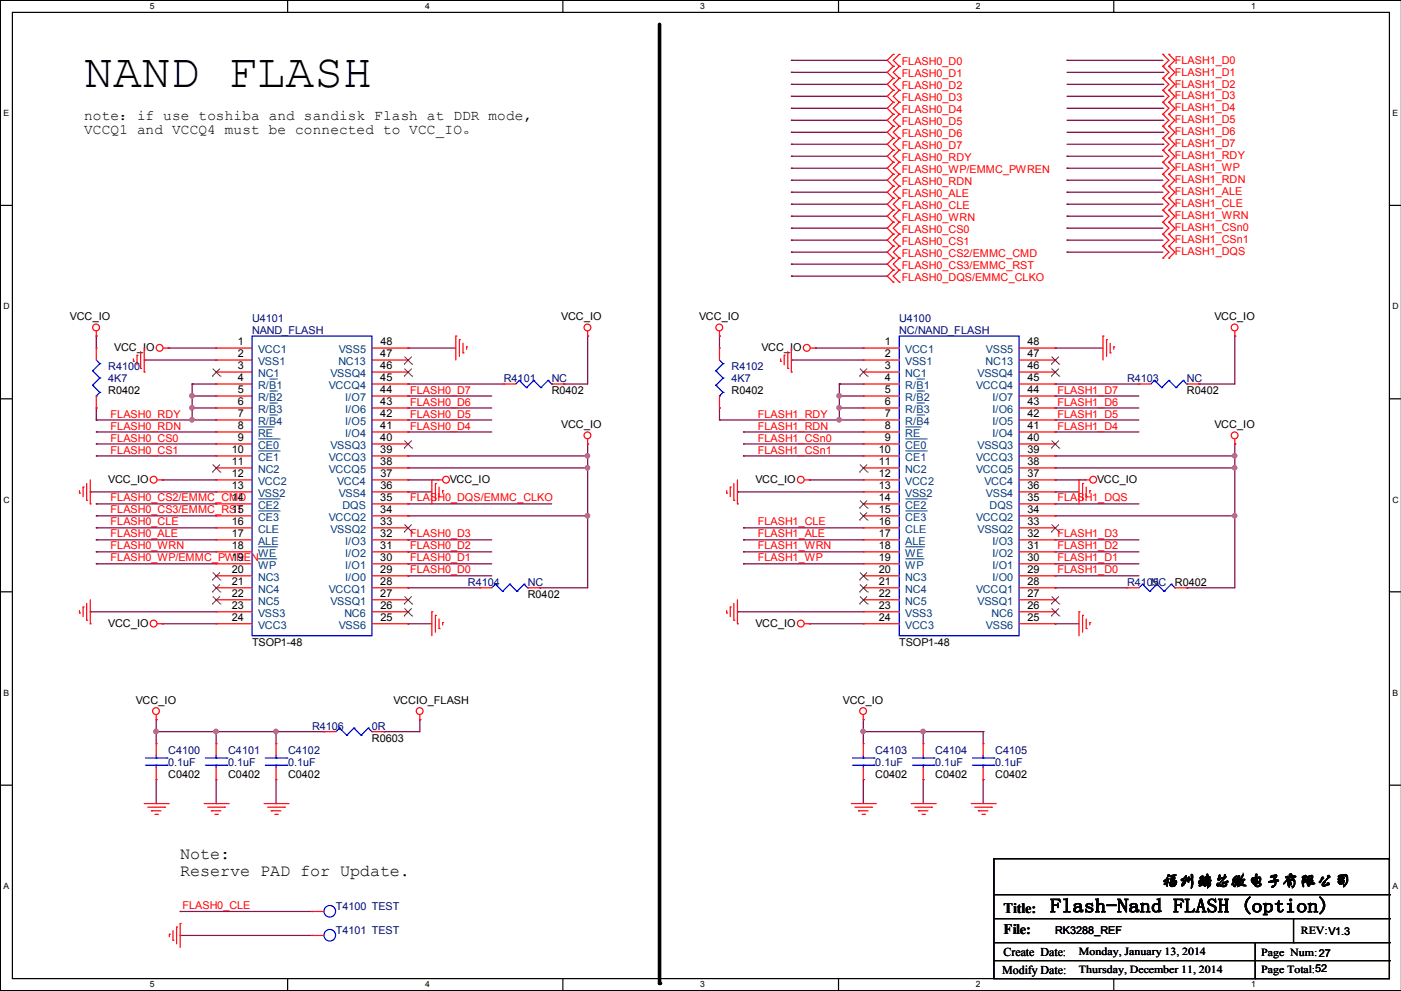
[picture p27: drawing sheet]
<svg xmlns="http://www.w3.org/2000/svg" width="297mm" height="210mm" viewBox="0 0 297 210" stroke-linecap="round" stroke-linejoin="round" font-family="sans-serif">
<defs><g id="words">
<text font-size="10.2" x="17.9" y="18.4">NAND FLASH</text>
<text font-size="4.1" x="222.6" y="193.3">Flash-Nand FLASH (option)</text>
<g font-size="3.6">
<text x="38.2" y="181.9">Note:</text>
<text x="38.2" y="185.5">Reserve PAD for Update.</text>
<text x="246.2" y="187.7">福州瑞芯微电子有限公司</text>
</g>
<g font-size="3">
<text x="17.9" y="25.4">note：if use toshiba and sandisk Flash at DDR mode,</text>
<text x="17.9" y="28.4">VCCQ1 and VCCQ4 must be connected to VCC_IO。</text>
<text x="212.7" y="193.4">Title:</text>
<text x="212.7" y="198">File:</text>
</g>
<g font-size="2.5">
<text x="212.7" y="202.5">Create Date:</text>
<text x="212.4" y="206.3">Modify Date:</text>
</g>
<g font-size="2.3" fill="#f00">
<text x="191.1" y="13.7">FLASH0_D0</text>
<text x="191.1" y="16.3">FLASH0_D1</text>
<text x="249" y="16">FLASH1_D1</text>
<text x="249" y="13.5">FLASH1_D0</text>
<text x="191.1" y="21.3">FLASH0_D3</text>
<text x="191.1" y="18.8">FLASH0_D2</text>
<text x="191.1" y="23.9">FLASH0_D4</text>
<text x="249" y="21.1">FLASH1_D3</text>
<text x="249" y="18.5">FLASH1_D2</text>
<text x="249" y="23.6">FLASH1_D4</text>
<text x="191.1" y="26.4">FLASH0_D5</text>
<text x="191.1" y="29">FLASH0_D6</text>
<text x="249" y="26.2">FLASH1_D5</text>
<text x="249" y="28.7">FLASH1_D6</text>
<text x="191.1" y="34">FLASH0_RDY</text>
<text x="191.1" y="31.5">FLASH0_D7</text>
<text x="249" y="31.2">FLASH1_D7</text>
<text x="249" y="33.8">FLASH1_RDY</text>
<text x="191.1" y="41.7">FLASH0_ALE</text>
<text x="191.1" y="39.1">FLASH0_RDN</text>
<text x="191.1" y="36.6">FLASH0_WP/EMMC_PWREN</text>
<text x="249" y="38.9">FLASH1_RDN</text>
<text x="249" y="36.3">FLASH1_WP</text>
<text x="249" y="41.4">FLASH1_ALE</text>
<text x="191.1" y="46.7">FLASH0_WRN</text>
<text x="191.1" y="44.2">FLASH0_CLE</text>
<text x="249" y="43.9">FLASH1_CLE</text>
<text x="249" y="46.5">FLASH1_WRN</text>
<text x="191.1" y="51.8">FLASH0_CS1</text>
<text x="191.1" y="49.3">FLASH0_CS0</text>
<text x="249" y="49">FLASH1_CSn0</text>
<text x="249" y="51.6">FLASH1_CSn1</text>
<text x="191.1" y="54.4">FLASH0_CS2/EMMC_CMD</text>
<text x="191.1" y="59.4">FLASH0_DQS/EMMC_CLKO</text>
<text x="191.1" y="56.9">FLASH0_CS3/EMMC_RST</text>
<text x="249" y="54.1">FLASH1_DQS</text>
<text x="87" y="83.4">FLASH0_D7</text>
<text x="224.1" y="83.4">FLASH1_D7</text>
<text x="23.5" y="88.5">FLASH0_RDY</text>
<text x="87" y="85.9">FLASH0_D6</text>
<text x="87" y="88.5">FLASH0_D5</text>
<text x="160.6" y="88.5">FLASH1_RDY</text>
<text x="224.1" y="88.5">FLASH1_D5</text>
<text x="224.1" y="85.9">FLASH1_D6</text>
<text x="23.5" y="91">FLASH0_RDN</text>
<text x="23.5" y="93.6">FLASH0_CS0</text>
<text x="87" y="91">FLASH0_D4</text>
<text x="160.6" y="93.6">FLASH1_CSn0</text>
<text x="160.6" y="91">FLASH1_RDN</text>
<text x="224.1" y="91">FLASH1_D4</text>
<text x="23.5" y="96.1">FLASH0_CS1</text>
<text x="160.6" y="96.1">FLASH1_CSn1</text>
<text x="23.5" y="106.3">FLASH0_CS2/EMMC_CMD</text>
<text x="87" y="106.3">FLASH0_DQS/EMMC_CLKO</text>
<text x="224.1" y="106.3">FLASH1_DQS</text>
<text x="23.5" y="108.8">FLASH0_CS3/EMMC_RST</text>
<text x="23.5" y="113.9">FLASH0_ALE</text>
<text x="23.5" y="111.3">FLASH0_CLE</text>
<text x="87" y="113.9">FLASH0_D3</text>
<text x="160.6" y="111.3">FLASH1_CLE</text>
<text x="160.6" y="113.9">FLASH1_ALE</text>
<text x="224.1" y="113.9">FLASH1_D3</text>
<text x="23.5" y="116.4">FLASH0_WRN</text>
<text x="23.5" y="119">FLASH0_WP/EMMC_PWREN</text>
<text x="87" y="116.4">FLASH0_D2</text>
<text x="87" y="119">FLASH0_D1</text>
<text x="160.6" y="116.4">FLASH1_WRN</text>
<text x="160.6" y="119">FLASH1_WP</text>
<text x="224.1" y="119">FLASH1_D1</text>
<text x="224.1" y="116.4">FLASH1_D2</text>
<text x="87" y="121.5">FLASH0_D0</text>
<text x="224.1" y="121.5">FLASH1_D0</text>
<text x="38.7" y="192.6">FLASH0_CLE</text>
</g>
<g font-size="2.3">
<text x="14.8" y="67.8">VCC_IO</text>
<text x="119" y="67.8">VCC_IO</text>
<text x="148.2" y="67.8">VCC_IO</text>
<text x="257.4" y="67.8">VCC_IO</text>
<text x="24.2" y="74.4">VCC_IO</text>
<text x="50.4" y="73.2">1</text>
<text x="50.4" y="75.7">2</text>
<text x="80.6" y="75.7">47</text>
<text x="80.6" y="73.2">48</text>
<text x="161.4" y="74.4">VCC_IO</text>
<text x="187.5" y="73.2">1</text>
<text x="187.5" y="75.7">2</text>
<text x="217.8" y="75.7">47</text>
<text x="217.8" y="73.2">48</text>
<text x="22.9" y="83.6">R0402</text>
<text x="50.4" y="78.2">3</text>
<text x="50.4" y="80.8">4</text>
<text x="50.4" y="83.3">5</text>
<text x="80.6" y="83.3">44</text>
<text x="80.6" y="80.8">45</text>
<text x="80.6" y="78.2">46</text>
<text x="116.9" y="83.6">R0402</text>
<text x="155" y="83.6">R0402</text>
<text x="187.5" y="78.2">3</text>
<text x="187.5" y="80.8">4</text>
<text x="187.5" y="83.3">5</text>
<text x="217.8" y="83.3">44</text>
<text x="217.8" y="80.8">45</text>
<text x="217.8" y="78.2">46</text>
<text x="251.6" y="83.6">R0402</text>
<text x="50.4" y="85.9">6</text>
<text x="50.4" y="88.4">7</text>
<text x="80.6" y="88.4">42</text>
<text x="80.6" y="85.9">43</text>
<text x="187.5" y="85.9">6</text>
<text x="187.5" y="88.4">7</text>
<text x="217.8" y="88.4">42</text>
<text x="217.8" y="85.9">43</text>
<text x="50.4" y="90.9">8</text>
<text x="50.4" y="93.5">9</text>
<text x="80.6" y="93.5">40</text>
<text x="80.6" y="90.9">41</text>
<text x="119" y="90.7">VCC_IO</text>
<text x="187.5" y="90.9">8</text>
<text x="187.5" y="93.5">9</text>
<text x="217.8" y="93.5">40</text>
<text x="217.8" y="90.9">41</text>
<text x="257.4" y="90.7">VCC_IO</text>
<text x="49.1" y="98.6">11</text>
<text x="49.1" y="101.1">12</text>
<text x="49.1" y="96">10</text>
<text x="80.6" y="98.6">38</text>
<text x="80.6" y="96">39</text>
<text x="80.6" y="101.1">37</text>
<text x="186.3" y="98.6">11</text>
<text x="186.3" y="101.1">12</text>
<text x="186.3" y="96">10</text>
<text x="217.8" y="101.1">37</text>
<text x="217.8" y="98.6">38</text>
<text x="217.8" y="96">39</text>
<text x="22.9" y="102.4">VCC_IO</text>
<text x="49.1" y="103.6">13</text>
<text x="49.1" y="106.2">14</text>
<text x="80.6" y="106.2">35</text>
<text x="80.6" y="103.6">36</text>
<text x="95.3" y="102.4">VCC_IO</text>
<text x="160.1" y="102.4">VCC_IO</text>
<text x="186.3" y="103.6">13</text>
<text x="186.3" y="106.2">14</text>
<text x="217.8" y="106.2">35</text>
<text x="217.8" y="103.6">36</text>
<text x="232.5" y="102.4">VCC_IO</text>
<text x="49.1" y="111.3">16</text>
<text x="49.1" y="113.8">17</text>
<text x="49.1" y="108.7">15</text>
<text x="80.6" y="113.8">32</text>
<text x="80.6" y="111.3">33</text>
<text x="80.6" y="108.7">34</text>
<text x="186.3" y="111.3">16</text>
<text x="186.3" y="113.8">17</text>
<text x="186.3" y="108.7">15</text>
<text x="217.8" y="113.8">32</text>
<text x="217.8" y="111.3">33</text>
<text x="217.8" y="108.7">34</text>
<text x="49.1" y="116.3">18</text>
<text x="49.1" y="118.9">19</text>
<text x="80.6" y="118.9">30</text>
<text x="80.6" y="116.3">31</text>
<text x="186.3" y="116.3">18</text>
<text x="186.3" y="118.9">19</text>
<text x="217.8" y="118.9">30</text>
<text x="217.8" y="116.3">31</text>
<text x="49.1" y="121.4">20</text>
<text x="49.1" y="124">21</text>
<text x="80.6" y="124">28</text>
<text x="80.6" y="121.4">29</text>
<text x="186.3" y="121.4">20</text>
<text x="186.3" y="124">21</text>
<text x="217.8" y="124">28</text>
<text x="217.8" y="121.4">29</text>
<text x="249" y="124.2">R0402</text>
<text x="49.1" y="126.5">22</text>
<text x="49.1" y="129">23</text>
<text x="49.1" y="131.6">24</text>
<text x="80.6" y="126.5">27</text>
<text x="80.6" y="131.6">25</text>
<text x="80.6" y="129">26</text>
<text x="111.9" y="126.7">R0402</text>
<text x="186.3" y="126.5">22</text>
<text x="186.3" y="129">23</text>
<text x="186.3" y="131.6">24</text>
<text x="217.8" y="126.5">27</text>
<text x="217.8" y="131.6">25</text>
<text x="217.8" y="129">26</text>
<text x="22.9" y="132.8">VCC_IO</text>
<text x="53.4" y="136.9">TSOP1-48</text>
<text x="160.1" y="132.8">VCC_IO</text>
<text x="190.6" y="136.9">TSOP1-48</text>
<text x="28.8" y="149.1">VCC_IO</text>
<text x="83.4" y="149.1">VCCIO_FLASH</text>
<text x="178.7" y="149.1">VCC_IO</text>
<text x="78.8" y="157.2">R0603</text>
<text x="35.6" y="164.8">C0402</text>
<text x="48.3" y="164.8">C0402</text>
<text x="61" y="164.8">C0402</text>
<text x="185.5" y="164.8">C0402</text>
<text x="198.2" y="164.8">C0402</text>
<text x="210.9" y="164.8">C0402</text>
<text x="223.6" y="197.9">RK3288_REF</text>
<text x="275.7" y="198">REV:V1.3</text>
<text x="228.7" y="202.3">Monday, January 13, 2014</text>
<text x="267.3" y="202.5">Page Num:27</text>
<text x="228.7" y="206.1">Thursday, December 11, 2014</text>
<text x="267.3" y="206.1">Page Total:52</text>
</g>
<g font-size="2.3" fill="#000080">
<text x="53.4" y="68.3">U4101</text>
<text x="53.4" y="70.9">NAND_FLASH</text>
<text x="190.6" y="68.3">U4100</text>
<text x="190.6" y="70.9">NC/NAND_FLASH</text>
<text x="22.9" y="78.5">R4100</text>
<text x="22.9" y="81">4K7</text>
<text x="106.8" y="81">R4101</text>
<text x="116.9" y="81">NC</text>
<text x="155" y="78.5">R4102</text>
<text x="155" y="81">4K7</text>
<text x="238.9" y="81">R4103</text>
<text x="251.6" y="81">NC</text>
<text x="99.2" y="124.2">R4104</text>
<text x="111.9" y="124.2">NC</text>
<text x="238.9" y="124.2">R4105</text>
<text x="243.9" y="124.2">NC</text>
<text x="66.1" y="154.7">R4106</text>
<text x="78.8" y="154.7">0R</text>
<text x="35.6" y="159.8">C4100</text>
<text x="48.3" y="159.8">C4101</text>
<text x="61" y="159.8">C4102</text>
<text x="185.5" y="159.8">C4103</text>
<text x="198.2" y="159.8">C4104</text>
<text x="210.9" y="159.8">C4105</text>
<text x="35.6" y="162.3">0.1uF</text>
<text x="48.3" y="162.3">0.1uF</text>
<text x="61" y="162.3">0.1uF</text>
<text x="185.5" y="162.3">0.1uF</text>
<text x="198.2" y="162.3">0.1uF</text>
<text x="210.9" y="162.3">0.1uF</text>
<text x="71.2" y="197.9">T4101 TEST</text>
<text x="71.2" y="192.8">T4100 TEST</text>
</g>
<g font-size="2.3" fill="#004080">
<text x="54.7" y="74.8">VCC1</text>
<text x="54.7" y="77.4">VSS1</text>
<text x="71.7" y="77.4">NC13</text>
<text x="71.8" y="74.8">VSS5</text>
<text x="191.9" y="74.8">VCC1</text>
<text x="191.9" y="77.4">VSS1</text>
<text x="208.9" y="77.4">NC13</text>
<text x="209" y="74.8">VSS5</text>
<text x="54.7" y="79.9">NC1</text>
<text x="54.7" y="82.5">R/B1</text>
<text x="69.7" y="82.5">VCCQ4</text>
<text x="70" y="79.9">VSSQ4</text>
<text x="191.9" y="79.9">NC1</text>
<text x="191.9" y="82.5">R/B1</text>
<text x="206.9" y="82.5">VCCQ4</text>
<text x="207.2" y="79.9">VSSQ4</text>
<text x="54.7" y="85">R/B2</text>
<text x="54.7" y="87.5">R/B3</text>
<text x="73.2" y="87.5">I/O6</text>
<text x="73.2" y="85">I/O7</text>
<text x="191.9" y="85">R/B2</text>
<text x="191.9" y="87.5">R/B3</text>
<text x="210.3" y="87.5">I/O6</text>
<text x="210.3" y="85">I/O7</text>
<text x="54.7" y="90.1">R/B4</text>
<text x="54.7" y="92.6">RE</text>
<text x="54.7" y="95.2">CE0</text>
<text x="70" y="95.2">VSSQ3</text>
<text x="73.2" y="92.6">I/O4</text>
<text x="73.2" y="90.1">I/O5</text>
<text x="191.9" y="90.1">R/B4</text>
<text x="191.9" y="92.6">RE</text>
<text x="191.9" y="95.2">CE0</text>
<text x="207.2" y="95.2">VSSQ3</text>
<text x="210.3" y="92.6">I/O4</text>
<text x="210.3" y="90.1">I/O5</text>
<text x="54.7" y="97.7">CE1</text>
<text x="54.7" y="100.2">NC2</text>
<text x="69.7" y="100.2">VCCQ5</text>
<text x="69.7" y="97.7">VCCQ3</text>
<text x="191.9" y="97.7">CE1</text>
<text x="191.9" y="100.2">NC2</text>
<text x="206.9" y="100.2">VCCQ5</text>
<text x="206.9" y="97.7">VCCQ3</text>
<text x="54.7" y="102.8">VCC2</text>
<text x="54.7" y="105.3">VSS2</text>
<text x="54.7" y="107.9">CE2</text>
<text x="71.5" y="102.8">VCC4</text>
<text x="71.8" y="105.3">VSS4</text>
<text x="72.6" y="107.9">DQS</text>
<text x="191.9" y="102.8">VCC2</text>
<text x="191.9" y="105.3">VSS2</text>
<text x="191.9" y="107.9">CE2</text>
<text x="208.6" y="102.8">VCC4</text>
<text x="209" y="105.3">VSS4</text>
<text x="209.7" y="107.9">DQS</text>
<text x="54.7" y="110.4">CE3</text>
<text x="54.7" y="112.9">CLE</text>
<text x="69.7" y="110.4">VCCQ2</text>
<text x="70" y="112.9">VSSQ2</text>
<text x="191.9" y="110.4">CE3</text>
<text x="191.9" y="112.9">CLE</text>
<text x="206.9" y="110.4">VCCQ2</text>
<text x="207.2" y="112.9">VSSQ2</text>
<text x="54.7" y="115.5">ALE</text>
<text x="54.7" y="118">WE</text>
<text x="73.2" y="118">I/O2</text>
<text x="73.2" y="115.5">I/O3</text>
<text x="191.9" y="115.5">ALE</text>
<text x="191.9" y="118">WE</text>
<text x="210.3" y="118">I/O2</text>
<text x="210.3" y="115.5">I/O3</text>
<text x="54.7" y="120.6">WP</text>
<text x="54.7" y="123.1">NC3</text>
<text x="54.7" y="125.6">NC4</text>
<text x="69.7" y="125.6">VCCQ1</text>
<text x="73.2" y="123.1">I/O0</text>
<text x="73.2" y="120.6">I/O1</text>
<text x="191.9" y="120.6">WP</text>
<text x="191.9" y="123.1">NC3</text>
<text x="191.9" y="125.6">NC4</text>
<text x="206.9" y="125.6">VCCQ1</text>
<text x="210.3" y="123.1">I/O0</text>
<text x="210.3" y="120.6">I/O1</text>
<text x="54.7" y="128.2">NC5</text>
<text x="54.7" y="130.7">VSS3</text>
<text x="70" y="128.2">VSSQ1</text>
<text x="73" y="130.7">NC6</text>
<text x="191.9" y="128.2">NC5</text>
<text x="191.9" y="130.7">VSS3</text>
<text x="207.2" y="128.2">VSSQ1</text>
<text x="210.2" y="130.7">NC6</text>
<text x="54.7" y="133.3">VCC3</text>
<text x="71.8" y="133.3">VSS6</text>
<text x="191.9" y="133.3">VCC3</text>
<text x="209" y="133.3">VSS6</text>
</g>
<g font-size="1.8">
<text x="31.8" y="1.9">5</text>
<text x="90.1" y="1.9">4</text>
<text x="148.4" y="1.9">3</text>
<text x="206.8" y="1.9">2</text>
<text x="265.2" y="1.9">1</text>
<text x=".8" y="24.6">E</text>
<text x="295.2" y="24.6">E</text>
<text x=".8" y="65.5">D</text>
<text x="295.2" y="65.5">D</text>
<text x=".8" y="106.5">C</text>
<text x="295.2" y="106.5">C</text>
<text x=".8" y="147.4">B</text>
<text x="295.2" y="147.4">B</text>
<text x=".8" y="188.4">A</text>
<text x="295.2" y="188.4">A</text>
<text x="31.8" y="209.2">5</text>
<text x="90.1" y="209.2">4</text>
<text x="148.4" y="209.2">3</text>
<text x="206.8" y="209.2">2</text>
<text x="265.2" y="209.2">1</text>
</g>
</g></defs>
<path d="M2.6 2.6h291.9v204.7h-291.9zM297 .1h-296.9v209.8h296.9" fill="none" stroke="#000" stroke-width=".25"/>
<g fill="#fff">
<path d="M31.7 .3h1.1v2.1h-1.1z"/>
<path d="M31.7 207.6h1.1v2h-1.1z"/>
</g>
<path d="M61 .1v2.5M61 207.3v2.6" fill="none" stroke="#000" stroke-width=".25"/>
<g fill="#fff">
<path d="M90.1 .3h1v2.1h-1z"/>
<path d="M90.1 207.6h1v2h-1z"/>
</g>
<path d="M119.3 .1v2.5M119.3 207.3v2.6" fill="none" stroke="#000" stroke-width=".25"/>
<g fill="#fff">
<path d="M148.4 .3h1v2.1h-1z"/>
<path d="M148.4 207.6h1v2h-1z"/>
</g>
<path d="M177.7 .1v2.5M177.7 207.3v2.6" fill="none" stroke="#000" stroke-width=".25"/>
<g fill="#fff">
<path d="M206.8 .3h1.1v2.1h-1.1z"/>
<path d="M206.8 207.6h1.1v2h-1.1z"/>
</g>
<path d="M236.1 .1v2.5M236.1 207.3v2.6" fill="none" stroke="#000" stroke-width=".25"/>
<g fill="#fff">
<path d="M265.2 .3h1v2.1h-1z"/>
<path d="M265.2 207.6h1v2h-1z"/>
<path d="M.8 23h1.1v2.1h-1.1z"/>
<path d="M295.1 23h1.2v2.1h-1.2z"/>
<path d="M.8 63.9h1.2v2.1h-1.2z"/>
<path d="M295.1 63.9h1.3v2.1h-1.3z"/>
</g>
<path d="M.1 43.5h2.5M294.5 43.5h2.5" fill="none" stroke="#000" stroke-width=".25"/>
<g fill="#fff">
<path d="M.8 104.9h1.2v2h-1.2z"/>
<path d="M295.1 104.9h1.3v2h-1.3z"/>
</g>
<path d="M.1 84.5h2.5M294.5 84.5h2.5" fill="none" stroke="#000" stroke-width=".25"/>
<g fill="#fff">
<path d="M.8 145.8h1.1v2h-1.1z"/>
<path d="M295.1 145.8h1.2v2h-1.2z"/>
</g>
<path d="M.1 125.4h2.5M294.5 125.4h2.5" fill="none" stroke="#000" stroke-width=".25"/>
<g fill="#fff">
<path d="M.8 186.8h1.1v2h-1.1z"/>
<path d="M295.1 186.8h1.1v2h-1.1z"/>
</g>
<g fill="none" stroke="#000" stroke-width=".25">
<path d="M.1 166.4h2.5M294.5 166.4h2.5M210.7 181.9h83.8v25.4h-83.8zM210.7 189.6h83.8M210.7 194.6h83.8M210.7 199.7h83.8M266 199.7v7.6M274.2 199.7h.1M274.2 194.6v5.1M294.5 189.6h.1M294.5 194.6h.1M294.5 199.7h.1"/>
<path d="M210.7 203.5h83.8M266 207.3h.1M294.5 203.5h.1"/>
</g>
<path d="M139.8 5.2v203.2" fill="none" stroke="#000" stroke-width=".76"/>
<circle cx="139.8" cy="208.4" r=".38" fill="#000"/>
<g fill="none" stroke="#800040" stroke-width=".25">
<path d="M167.7 12.8h.1M167.7 15.3h.1M167.7 17.9h.1M167.7 12.8h20.3M167.7 15.3h20.3M167.7 17.9h20.3M226.1 12.8h.1M226.1 12.8h20.4M226.1 15.3h20.4M226.1 17.9h20.4M246.5 17.9h.1M246.5 15.3h.1"/>
<path d="M167.7 28h.1M167.7 38.2h.1M167.7 35.6h.1M167.7 20.4h.1M167.7 22.9h.1M167.7 25.5h.1M167.7 30.6h.1M167.7 33.1h.1M167.7 28h20.3M167.7 38.2h20.3M167.7 35.6h20.3M167.7 20.4h20.3"/>
<path d="M167.7 22.9h20.3M167.7 25.5h20.3M167.7 30.6h20.3M167.7 33.1h20.3M226.1 35.6h.1M226.1 33.1h.1M226.1 38.2h.1M226.1 28h20.4M226.1 38.2h20.4M226.1 35.6h20.4M226.1 20.4h20.4M226.1 22.9h20.4"/>
<path d="M226.1 25.5h20.4M226.1 30.6h20.4M226.1 33.1h20.4M246.5 25.5h.1M246.5 22.9h.1M246.5 20.4h.1M246.5 30.6h.1M246.5 28h.1M167.7 40.7h.1M167.7 48.3h.1M167.7 53.4h.1M167.7 43.3h.1"/>
<path d="M167.7 45.8h.1M167.7 50.9h.1M167.7 58.5h.1M167.7 56h.1M167.7 40.7h20.3M167.7 48.3h20.3M167.7 53.4h20.3M167.7 43.3h20.3M167.7 45.8h20.3M167.7 50.9h20.3M167.7 58.5h20.3M167.7 56h20.3"/>
<path d="M226.1 48.3h.1M226.1 50.9h.1M226.1 45.8h.1M226.1 43.3h.1M226.1 40.7h.1M226.1 53.4h.1M226.1 40.7h20.4M226.1 48.3h20.4M226.1 53.4h20.4M226.1 43.3h20.4M226.1 45.8h20.4M226.1 50.9h20.4"/>
<path d="M20.4 71.2h.1M20.4 71.2v2.5M30.6 76.3h.1M30.6 76.3h15.2M35.6 73.7h.1M35.6 73.7h10.2M86.4 73.7h.1M86.4 73.7h10.2M124.5 71.2h.1M124.5 71.2v10.2h-5M152.5 71.2h.1M152.5 71.2v2.5"/>
<path d="M167.7 76.3h.1M167.7 76.3h15.3M172.8 73.7h.1M172.8 73.7h10.2M223.6 73.7h.1M223.6 73.7h10.2M261.7 71.2h.1M261.7 71.2v10.2h-7.6M20.4 91.5h.1M20.4 94.1h.1M20.4 96.6h.1M20.4 89h.1"/>
<path d="M20.4 86.4h.1M20.4 96.6h25.4M20.4 91.5h25.4M20.4 94.1h25.4M20.4 89h25.4M20.4 86.4v2.6M40.7 83.9h.1M40.7 81.4h.1M40.7 86.4h.1M40.7 89h.1M40.7 81.4h5.1M40.7 81.4v7.6"/>
<path d="M40.7 83.9h5.1M40.7 86.4h5.1M86.4 81.4h.1M86.4 99.1h.1M86.4 96.6h.1M86.4 83.9h.1M86.4 86.4h.1M86.4 89h.1M86.4 91.5h.1M86.4 81.4h20.4M86.4 99.1h38.1M86.4 96.6h38.1"/>
<path d="M86.4 91.5h17.8M86.4 83.9h17.8M86.4 86.4h17.8M86.4 89h17.8M119.5 81.4h.1M124.5 94.1h.1M124.5 96.6h.1M124.5 99.1h.1M124.5 94.1v30.4h-10.1M152.5 89h.1M152.5 86.4h.1M152.5 89h30.5"/>
<path d="M152.5 86.4v2.6M157.6 94.1h.1M157.6 96.6h.1M157.6 91.5h.1M157.6 96.6h25.4M157.6 91.5h25.4M157.6 94.1h25.4M177.9 86.4h.1M177.9 81.4h.1M177.9 83.9h.1M177.9 89h.1M177.9 81.4h5.1"/>
<path d="M177.9 83.9h5.1M177.9 86.4h5.1M177.9 81.4v7.6M223.6 96.6h.1M223.6 99.1h.1M223.6 81.4h.1M223.6 89h.1M223.6 91.5h.1M223.6 83.9h.1M223.6 86.4h.1M223.6 81.4h17.8M223.6 99.1h38.1"/>
<path d="M223.6 96.6h38.1M223.6 91.5h17.8M223.6 83.9h17.8M223.6 86.4h17.8M223.6 89h17.8M254.1 81.4h.1M261.7 96.6h.1M261.7 94.1h.1M261.7 99.1h.1M261.7 94.1v30.4h-10.2M19.1 104.2h.1M19.1 104.2h26.7"/>
<path d="M20.4 106.8h.1M20.4 109.3h.1M20.4 116.9h.1M20.4 114.4h.1M20.4 111.8h.1M20.4 119.5h.1M20.4 106.8h25.4M20.4 109.3h25.4M20.4 116.9h25.4M20.4 114.4h25.4M20.4 111.8h25.4M20.4 119.5h25.4"/>
<path d="M34.4 101.7h.1M34.4 101.7h11.4M86.4 101.7h.1M86.4 106.8h.1M86.4 109.3h.1M86.4 116.9h.1M86.4 114.4h.1M86.4 119.5h.1M86.4 104.2h.1M86.4 101.7h6.4M86.4 106.8h30.5M86.4 109.3h38.1"/>
<path d="M86.4 116.9h17.8M86.4 114.4h17.8M86.4 119.5h17.8M86.4 104.2h5.1M124.5 109.3h.1M156.3 104.2h.1M156.3 104.2h26.7M157.6 111.8h.1M157.6 114.4h.1M157.6 116.9h.1M157.6 119.5h.1M157.6 116.9h25.4"/>
<path d="M157.6 114.4h25.4M157.6 111.8h25.4M157.6 119.5h25.4M171.5 101.7h.1M171.5 101.7h11.5M223.6 109.3h.1M223.6 106.8h.1M223.6 101.7h.1M223.6 119.5h.1M223.6 104.2h.1M223.6 116.9h.1M223.6 114.4h.1"/>
<path d="M223.6 101.7h6.4M223.6 106.8h17.8M223.6 109.3h38.1M223.6 116.9h17.8M223.6 114.4h17.8M223.6 119.5h17.8M223.6 104.2h5.1M261.7 109.3h.1M19.1 129.6h.1M19.1 129.6h26.7M34.4 132.2h.1M34.4 132.2h11.4"/>
<path d="M86.4 122h.1M86.4 132.2h.1M86.4 124.5h.1M86.4 122h17.8M86.4 132.2h5.1M86.4 124.5h15.3M114.4 124.5h.1M156.3 129.6h.1M156.3 129.6h26.7M171.5 132.2h.1M171.5 132.2h11.5M223.6 132.2h.1"/>
<path d="M223.6 124.5h.1M223.6 122h.1M223.6 122h17.8M223.6 132.2h5.1M223.6 124.5h15.2M251.5 124.5h.1M33.1 155h.1M33.1 152.5h.1M33.1 152.5v5.1M33.1 155h35.6M45.8 155h.1M45.8 155v2.6"/>
<path d="M58.5 155h.1M58.5 155v2.6M68.7 155h.1M81.4 155h.1M89 152.5h.1M89 152.5v2.5h-7.6M183 152.5h.1M183 155h.1M183 152.5v5.1M183 155h25.4M195.7 155h.1M195.7 155v2.6"/>
<path d="M208.4 155h.1M208.4 155v2.6M33.1 170.3h.1M33.1 165.2v5.1M45.8 170.3h.1M45.8 165.2v5.1M58.5 170.3h.1M58.5 165.2v5.1M183 165.2h.1M183 165.2v5.1M195.7 165.2h.1M195.7 165.2v5.1"/>
<path d="M208.4 165.2h.1M208.4 165.2v5.1M38.2 198.2h.1M38.2 193.1h.1M38.2 198.2h27.9M38.2 193.1h27.9"/>
</g>
<g fill="#f0f" stroke="#f0f" stroke-width=".25">
<circle cx="124.5" cy="96.6" r=".47"/>
<circle cx="40.7" cy="86.4" r=".47"/>
<circle cx="124.5" cy="109.3" r=".47"/>
<circle cx="124.5" cy="99.1" r=".47"/>
<circle cx="40.7" cy="83.9" r=".47"/>
<circle cx="40.7" cy="88.9" r=".47"/>
<circle cx="261.7" cy="96.6" r=".47"/>
<circle cx="177.8" cy="86.4" r=".47"/>
<circle cx="177.8" cy="83.9" r=".47"/>
<circle cx="261.7" cy="109.3" r=".47"/>
<circle cx="261.7" cy="99.1" r=".47"/>
<circle cx="177.8" cy="88.9" r=".47"/>
<circle cx="45.8" cy="155" r=".47"/>
<circle cx="33.1" cy="155" r=".47"/>
<circle cx="195.6" cy="155" r=".47"/>
<circle cx="182.9" cy="155" r=".47"/>
<circle cx="58.5" cy="155" r=".47"/>
</g>
<g fill="none" stroke="#f00" stroke-width=".25">
<path d="M189.3 11.5h.1M189.3 14.1h.1M189.3 19.1h.1M189.3 16.6h.1M189.3 11.5l-1.3 1.3 1.3 1.3M189.3 19.1l-1.3 1.3 1.3 1.3M189.3 16.6l-1.3 1.3 1.3 1.2M189.3 14.1l-1.3 1.2 1.3 1.3M190.6 14.1h.1M190.6 11.5h.1M190.6 19.1h.1M190.6 16.6h.1"/>
<path d="M190.6 11.5l-1.3 1.3 1.3 1.3M190.6 19.1l-1.3 1.3 1.3 1.3M190.6 16.6l-1.3 1.3 1.3 1.2M190.6 14.1l-1.3 1.2 1.3 1.3M246.5 16.6h.1M246.5 14.1h.1M246.5 11.5h.1M246.5 19.1h.1M246.5 14.1l1.2 1.2-1.2 1.3M246.5 11.5l1.2 1.3-1.2 1.3M246.5 19.1l1.2 1.3-1.2 1.3M246.5 16.6l1.2 1.3-1.2 1.2"/>
<path d="M247.7 16.6h.1M247.7 14.1h.1M247.7 11.5h.1M247.7 19.1h.1M247.7 14.1l1.3 1.2-1.3 1.3M247.7 11.5l1.3 1.3-1.3 1.3M247.7 19.1l1.3 1.3-1.3 1.3M247.7 16.6l1.3 1.3-1.3 1.2M189.3 21.7h.1M189.3 24.2h.1M189.3 26.8h.1M189.3 31.8h.1"/>
<path d="M189.3 34.4h.1M189.3 29.3h.1M189.3 39.5h.1M189.3 36.9h.1M189.3 24.2l-1.3 1.3 1.3 1.3M189.3 21.7l-1.3 1.2 1.3 1.3M189.3 31.8l-1.3 1.3 1.3 1.3M189.3 29.3l-1.3 1.3 1.3 1.2M189.3 26.8l-1.3 1.2 1.3 1.3M189.3 39.5l-1.3 1.2 1.3 1.3M189.3 36.9l-1.3 1.3 1.3 1.3M189.3 34.4l-1.3 1.2 1.3 1.3"/>
<path d="M190.6 21.7h.1M190.6 26.8h.1M190.6 24.2h.1M190.6 34.4h.1M190.6 31.8h.1M190.6 29.3h.1M190.6 39.5h.1M190.6 36.9h.1M190.6 24.2l-1.3 1.3 1.3 1.3M190.6 21.7l-1.3 1.2 1.3 1.3M190.6 31.8l-1.3 1.3 1.3 1.3M190.6 29.3l-1.3 1.3 1.3 1.2"/>
<path d="M190.6 26.8l-1.3 1.2 1.3 1.3M190.6 39.5l-1.3 1.2 1.3 1.3M190.6 36.9l-1.3 1.3 1.3 1.3M190.6 34.4l-1.3 1.2 1.3 1.3M246.5 21.7h.1M246.5 24.2h.1M246.5 26.8h.1M246.5 29.3h.1M246.5 31.8h.1M246.5 34.4h.1M246.5 39.5h.1M246.5 36.9h.1"/>
<path d="M246.5 21.7l1.2 1.2-1.2 1.3M246.5 24.2l1.2 1.3-1.2 1.3M246.5 26.8l1.2 1.2-1.2 1.3M246.5 29.3l1.2 1.3-1.2 1.2M246.5 31.8l1.2 1.3-1.2 1.3M246.5 36.9l1.2 1.3-1.2 1.3M246.5 34.4l1.2 1.2-1.2 1.3M246.5 39.5l1.2 1.2-1.2 1.3M247.7 21.7h.1M247.7 24.2h.1M247.7 26.8h.1M247.7 29.3h.1"/>
<path d="M247.7 31.8h.1M247.7 34.4h.1M247.7 39.5h.1M247.7 36.9h.1M247.7 21.7l1.3 1.2-1.3 1.3M247.7 24.2l1.3 1.3-1.3 1.3M247.7 26.8l1.3 1.2-1.3 1.3M247.7 29.3l1.3 1.3-1.3 1.2M247.7 31.8l1.3 1.3-1.3 1.3M247.7 36.9l1.3 1.3-1.3 1.3M247.7 34.4l1.3 1.2-1.3 1.3M247.7 39.5l1.3 1.2-1.3 1.3"/>
<path d="M189.3 42h.1M189.3 44.5h.1M189.3 47.1h.1M189.3 52.2h.1M189.3 54.7h.1M189.3 49.6h.1M189.3 57.2h.1M189.3 59.8h.1M189.3 44.5l-1.3 1.3 1.3 1.3M189.3 42l-1.3 1.3 1.3 1.2M189.3 52.2l-1.3 1.2 1.3 1.3M189.3 49.6l-1.3 1.3 1.3 1.3"/>
<path d="M189.3 47.1l-1.3 1.2 1.3 1.3M189.3 57.2l-1.3 1.3 1.3 1.3M189.3 54.7l-1.3 1.3 1.3 1.2M190.6 42h.1M190.6 47.1h.1M190.6 44.5h.1M190.6 54.7h.1M190.6 52.2h.1M190.6 49.6h.1M190.6 59.8h.1M190.6 57.2h.1M190.6 44.5l-1.3 1.3 1.3 1.3"/>
<path d="M190.6 42l-1.3 1.3 1.3 1.2M190.6 52.2l-1.3 1.2 1.3 1.3M190.6 49.6l-1.3 1.3 1.3 1.3M190.6 47.1l-1.3 1.2 1.3 1.3M190.6 57.2l-1.3 1.3 1.3 1.3M190.6 54.7l-1.3 1.3 1.3 1.2M246.5 42h.1M246.5 44.5h.1M246.5 49.6h.1M246.5 47.1h.1M246.5 52.2h.1M246.5 54.7h.1"/>
<path d="M246.5 42l1.2 1.3-1.2 1.2M246.5 47.1l1.2 1.2-1.2 1.3M246.5 44.5l1.2 1.3-1.2 1.3M246.5 49.6l1.2 1.3-1.2 1.3M246.5 52.2l1.2 1.2-1.2 1.3M247.7 42h.1M247.7 44.5h.1M247.7 49.6h.1M247.7 47.1h.1M247.7 52.2h.1M247.7 54.7h.1M247.7 42l1.3 1.3-1.3 1.2"/>
<path d="M247.7 47.1l1.3 1.2-1.3 1.3M247.7 44.5l1.3 1.3-1.3 1.3M247.7 49.6l1.3 1.3-1.3 1.3M247.7 52.2l1.3 1.2-1.3 1.3M20.4 71.2h.1M20.4 73.7h.1M20.4 70.2v1M20.4 73.7v2.6M28.3 76.5h.1M28.3 76v.5M29 75.3h.1M29 75.3v2"/>
<path d="M29.8 78.1h.1M29.8 74.5v3.6M30.6 78.8h.1M30.6 73.7v5.1M34.6 73.7h1M35.6 73.7h.1M45.8 73.7h.1M45.8 76.3h.1M45.8 78.8h.1M45.8 73.7h7.6M45.8 76.3h7.6M45.8 78.8h7.6"/>
<path d="M78.8 73.7h7.6M78.8 76.3h7.6M78.8 78.8h7.6M86.4 78.8h.1M86.4 76.3h.1M86.4 73.7h.1M96.6 71.2h.1M96.6 71.2v5.1M97.4 72h.1M97.4 72v3.5M98.1 74.8h.1M98.1 72.7v2.1"/>
<path d="M98.9 73.5h.1M98.9 73.5v.5M124.5 71.2h.1M124.5 70.2v1M152.5 71.2h.1M152.5 73.7h.1M152.5 70.2v1M152.5 73.7v2.6M165.4 76.5h.1M165.4 76v.5M166.2 75.3h.1M166.2 75.3v2"/>
<path d="M167 78.1h.1M167 74.5v3.6M167.7 78.8h.1M167.7 73.7v5.1M171.8 73.7h1M172.8 73.7h.1M183 73.7h.1M183 76.3h.1M183 78.8h.1M183 73.7h7.6M183 76.3h7.6M183 78.8h7.6"/>
<path d="M216 73.7h7.6M216 76.3h7.6M216 78.8h7.6M223.6 78.8h.1M223.6 76.3h.1M223.6 73.7h.1M233.8 71.2h.1M233.8 71.2v5.1M234.5 72h.1M234.5 72v3.5M235.3 74.8h.1M235.3 72.7v2.1"/>
<path d="M236.1 73.5h.1M236.1 73.5v.5M261.7 71.2h.1M261.7 70.2v1M20.4 86.4h.1M20.4 83.9v2.5M45.8 81.4h.1M45.8 83.9h.1M45.8 86.4h.1M45.8 89h.1M45.8 91.5h.1M45.8 94.1h.1"/>
<path d="M45.8 96.6h.1M45.8 99.1h.1M45.8 81.4h7.6M45.8 83.9h7.6M45.8 86.4h7.6M45.8 89h7.6M45.8 91.5h7.6M45.8 94.1h7.6M45.8 96.6h7.6M45.8 99.1h7.6M78.8 81.4h7.6M78.8 83.9h7.6"/>
<path d="M78.8 86.4h7.6M78.8 89h7.6M78.8 91.5h7.6M78.8 94.1h7.6M78.8 96.6h7.6M78.8 99.1h7.6M86.4 99.1h.1M86.4 96.6h.1M86.4 94.1h.1M86.4 91.5h.1M86.4 89h.1M86.4 86.4h.1"/>
<path d="M86.4 83.9h.1M86.4 81.4h.1M106.8 81.4h.1M106.8 81.4h2.5M116.9 81.4h2.6M119.5 81.4h.1M124.5 94.1h.1M124.5 93v1.1M152.5 86.4h.1M152.5 83.9v2.5M183 81.4h.1M183 83.9h.1"/>
<path d="M183 86.4h.1M183 89h.1M183 91.5h.1M183 94.1h.1M183 96.6h.1M183 99.1h.1M183 81.4h7.6M183 83.9h7.6M183 86.4h7.6M183 89h7.6M183 91.5h7.6M183 94.1h7.6"/>
<path d="M183 96.6h7.6M183 99.1h7.6M216 81.4h7.6M216 83.9h7.6M216 86.4h7.6M216 89h7.6M216 91.5h7.6M216 94.1h7.6M216 96.6h7.6M216 99.1h7.6M223.6 99.1h.1M223.6 96.6h.1"/>
<path d="M223.6 94.1h.1M223.6 91.5h.1M223.6 89h.1M223.6 86.4h.1M223.6 83.9h.1M223.6 81.4h.1M241.4 81.4h.1M241.4 81.4h2.5M251.5 81.4h2.6M254.1 81.4h.1M261.7 94.1h.1M261.7 93v1.1"/>
<path d="M16.8 104.5h.1M16.8 104v.5M17.6 103.2h.1M17.6 103.2v2M18.4 106h.1M18.4 102.4v3.6M19.1 106.8h.1M19.1 101.7v5.1M33.4 101.7h1M34.4 101.7h.1M45.8 101.7h.1M45.8 104.2h.1"/>
<path d="M45.8 106.8h.1M45.8 109.3h.1M45.8 111.8h.1M45.8 114.4h.1M45.8 116.9h.1M45.8 119.5h.1M45.8 101.7h7.6M45.8 104.2h7.6M45.8 106.8h7.6M45.8 109.3h7.6M45.8 111.8h7.6M45.8 114.4h7.6"/>
<path d="M45.8 116.9h7.6M45.8 119.5h7.6M78.8 101.7h7.6M78.8 104.2h7.6M78.8 106.8h7.6M78.8 109.3h7.6M78.8 111.8h7.6M78.8 114.4h7.6M78.8 116.9h7.6M78.8 119.5h7.6M86.4 119.5h.1M86.4 116.9h.1"/>
<path d="M86.4 114.4h.1M86.4 111.8h.1M86.4 109.3h.1M86.4 106.8h.1M86.4 104.2h.1M86.4 101.7h.1M91.5 101.7h.1M91.5 101.7v5.1M92.3 102.4h.1M92.3 102.4v3.6M92.8 101.7h.1M92.8 101.7h1"/>
<path d="M93 105.2h.1M93 103.2v2M93.8 104h.1M93.8 104v.5M154 104.5h.1M154 104v.5M154.8 103.2h.1M154.8 103.2v2M155.5 106h.1M155.5 102.4v3.6M156.3 106.8h.1M156.3 101.7v5.1"/>
<path d="M170.5 101.7h1M171.5 101.7h.1M183 101.7h.1M183 104.2h.1M183 106.8h.1M183 109.3h.1M183 111.8h.1M183 114.4h.1M183 116.9h.1M183 119.5h.1M183 101.7h7.6M183 104.2h7.6"/>
<path d="M183 106.8h7.6M183 109.3h7.6M183 111.8h7.6M183 114.4h7.6M183 116.9h7.6M183 119.5h7.6M216 101.7h7.6M216 104.2h7.6M216 106.8h7.6M216 109.3h7.6M216 111.8h7.6M216 114.4h7.6"/>
<path d="M216 116.9h7.6M216 119.5h7.6M223.6 119.5h.1M223.6 116.9h.1M223.6 114.4h.1M223.6 111.8h.1M223.6 109.3h.1M223.6 106.8h.1M223.6 104.2h.1M223.6 101.7h.1M228.7 101.7h.1M228.7 101.7v5.1"/>
<path d="M229.4 102.4h.1M229.4 102.4v3.6M230 101.7h.1M230 101.7h1M230.2 105.2h.1M230.2 103.2v2M231 104h.1M231 104v.5M16.8 129.9h.1M16.8 129.4v.5M17.6 128.6h.1M17.6 128.6v2"/>
<path d="M18.4 131.4h.1M18.4 127.8v3.6M19.1 132.2h.1M19.1 127.1v5.1M33.4 132.2h1M34.4 132.2h.1M45.8 122h.1M45.8 124.5h.1M45.8 127.1h.1M45.8 129.6h.1M45.8 132.2h.1M45.8 132.2h7.6"/>
<path d="M45.8 124.5h7.6M45.8 122h7.6M45.8 127.1h7.6M45.8 129.6h7.6M78.8 132.2h7.6M78.8 124.5h7.6M78.8 122h7.6M78.8 127.1h7.6M78.8 129.6h7.6M86.4 132.2h.1M86.4 129.6h.1M86.4 127.1h.1"/>
<path d="M86.4 124.5h.1M86.4 122h.1M91.5 129.6h.1M91.5 129.6v5.1M92.3 130.4h.1M92.3 130.4v3.5M93 133.2h.1M93 131.1v2.1M93.8 131.9h.1M93.8 131.9v.5M101.7 124.5h.1M101.7 124.5h2.5"/>
<path d="M111.8 124.5h2.6M114.4 124.5h.1M154 129.9h.1M154 129.4v.5M154.8 128.6h.1M154.8 128.6v2M155.5 131.4h.1M155.5 127.8v3.6M156.3 132.2h.1M156.3 127.1v5.1M170.5 132.2h1M171.5 132.2h.1"/>
<path d="M183 122h.1M183 124.5h.1M183 127.1h.1M183 129.6h.1M183 132.2h.1M183 132.2h7.6M183 124.5h7.6M183 122h7.6M183 127.1h7.6M183 129.6h7.6M216 132.2h7.6M216 124.5h7.6"/>
<path d="M216 122h7.6M216 127.1h7.6M216 129.6h7.6M223.6 132.2h.1M223.6 129.6h.1M223.6 127.1h.1M223.6 124.5h.1M223.6 122h.1M228.7 129.6h.1M228.7 129.6v5.1M229.4 130.4h.1M229.4 130.4v3.5"/>
<path d="M230.2 133.2h.1M230.2 131.1v2.1M231 131.9h.1M231 131.9v.5M238.8 124.5h.1M238.8 124.5h2.6M249 124.5h2.5M251.5 124.5h.1M33.1 152.5h.1M33.1 157.6h.1M33.1 151.5v1M33.1 157.6v2.5"/>
<path d="M45.8 157.6h.1M45.8 157.6v2.5M58.5 157.6h.1M58.5 157.6v2.5M68.7 155h.1M68.7 155h2.5M78.8 155h2.6M81.4 155h.1M89 152.5h.1M89 151.5v1M183 152.5h.1M183 157.6h.1"/>
<path d="M183 151.5v1M183 157.6v2.5M195.7 157.6h.1M195.7 157.6v2.5M208.4 157.6h.1M208.4 157.6v2.5M30.6 170.3h5M31.3 171h3.6M32.1 171.8h.1M32.1 171.8h2M32.9 172.6h.5M33.1 165.2h.1"/>
<path d="M33.1 162.6v2.6M33.4 172.6h.1M34.9 171h.1M35.6 170.3h.1M43.3 170.3h5M44 171h3.6M44.8 171.8h.1M44.8 171.8h2M45.6 172.6h.5M45.8 165.2h.1M45.8 162.6v2.6M46.1 172.6h.1"/>
<path d="M47.6 171h.1M48.3 170.3h.1M56 170.3h5M56.7 171h3.6M57.5 171.8h.1M57.5 171.8h2M58.3 172.6h.5M58.5 165.2h.1M58.5 162.6v2.6M58.8 172.6h.1M60.3 171h.1M61 170.3h.1"/>
<path d="M180.4 170.3h5.1M181.2 171h3.5M181.9 171.8h.1M181.9 171.8h2.1M182.7 172.6h.5M183 165.2h.1M183 162.6v2.6M183.2 172.6h.1M184.7 171h.1M185.5 170.3h.1M193.1 170.3h5.1M193.9 171h3.5"/>
<path d="M194.6 171.8h.1M194.6 171.8h2.1M195.4 172.6h.5M195.7 165.2h.1M195.7 162.6v2.6M195.9 172.6h.1M197.4 171h.1M198.2 170.3h.1M205.8 170.3h5.1M206.6 171h3.5M207.3 171.8h.1M207.3 171.8h2.1"/>
<path d="M208.1 172.6h.5M208.4 165.2h.1M208.4 162.6v2.6M208.6 172.6h.1M210.1 171h.1M210.9 170.3h.1M35.9 198h.1M35.9 198v.5M36.7 199.2h.1M36.7 197.2v2M37.4 196.4h.1M37.4 196.4v3.6"/>
<path d="M38.2 195.7h.1M38.2 195.7v5M66.1 198.2h.1M66.1 193.1h.1M66.1 198.2h2.6M66.1 193.1h2.6"/>
<circle cx="20.4" cy="69.4" r=".72"/>
<circle cx="33.8" cy="73.7" r=".72"/>
<circle cx="124.5" cy="69.4" r=".72"/>
<circle cx="152.4" cy="69.4" r=".72"/>
<circle cx="171" cy="73.7" r=".72"/>
<circle cx="261.7" cy="69.4" r=".72"/>
<circle cx="124.5" cy="92.2" r=".72"/>
<circle cx="261.7" cy="92.2" r=".72"/>
<circle cx="32.6" cy="101.6" r=".72"/>
<circle cx="94.5" cy="101.6" r=".72"/>
<circle cx="169.7" cy="101.6" r=".72"/>
<circle cx="231.7" cy="101.6" r=".72"/>
<circle cx="32.6" cy="132.1" r=".72"/>
<circle cx="169.7" cy="132.1" r=".72"/>
<circle cx="33.1" cy="150.7" r=".72"/>
<circle cx="88.9" cy="150.7" r=".72"/>
<circle cx="182.9" cy="150.7" r=".72"/>
</g>
<g fill="none" stroke="#00f" stroke-width=".25">
<path d="M19.6 78.6h.1M19.6 78.6l1.6 1.5M20.4 76.3l.8 .7M21.2 77h.1M21.2 77l-1.6 1.6M53.4 71.2h25.4v63.5h-25.4zM151.7 78.6h.1M151.7 78.6l1.5 1.5M152.5 76.3l.7 .7M153.2 77h.1M153.2 77l-1.5 1.6M190.6 71.2h25.4v63.5h-25.4z"/>
<path d="M19.6 81.6h.1M19.6 81.6l1.6 1.5M20.4 83.9h.1M21.2 80.1h.1M21.2 83.1h.1M21.2 80.1l-1.6 1.5M21.2 83.1l-.8 .8M110.1 80.6h.1M110.1 80.6l-.8 .8M110.1 80.6l1.5 1.5M111.6 82.1h.1M113.1 80.6h.1"/>
<path d="M113.1 80.6l-1.5 1.5M113.1 80.6l1.5 1.5M114.6 82.1h.1M116.2 80.6h.1M116.2 80.6l-1.6 1.5M116.2 80.6l.7 .8M116.9 81.4h.1M151.7 81.6h.1M151.7 81.6l1.5 1.5M152.5 83.9h.1M153.2 80.1h.1M153.2 83.1h.1"/>
<path d="M153.2 80.1l-1.5 1.5M153.2 83.1l-.7 .8M244.7 80.6h.1M244.7 80.6l-.8 .8M244.7 80.6l1.5 1.5M246.2 82.1h.1M247.7 80.6h.1M247.7 80.6l-1.5 1.5M247.7 80.6l1.6 1.5M249.3 82.1h.1M250.8 80.6h.1M250.8 80.6l-1.5 1.5"/>
<path d="M250.8 80.6l.7 .8M251.5 81.4h.1M105 123.8h.1M105 123.8l-.8 .7M105 123.8l1.5 1.5M106.5 125.3h.1M108 123.8h.1M108 123.8l-1.5 1.5M108 123.8l1.6 1.5M109.6 125.3h.1M111.1 123.8h.1M111.1 123.8l-1.5 1.5"/>
<path d="M111.1 123.8l.7 .7M111.8 124.5h.1M242.1 123.8h.1M242.1 123.8l-.7 .7M242.1 123.8l1.6 1.5M243.7 125.3h.1M245.2 123.8h.1M245.2 123.8l-1.5 1.5M245.2 123.8l1.5 1.5M246.7 125.3h.1M248.2 123.8h.1M248.2 123.8l-1.5 1.5"/>
<path d="M248.2 123.8l.8 .7M249 124.5h.1M72 154.3h.1M72 154.3l-.8 .7M72 154.3l1.5 1.5M73.5 155.8h.1M75 154.3h.1M75 154.3l-1.5 1.5M75 154.3l1.5 1.5M76.5 155.8h.1M78.1 154.3h.1M78.1 154.3l-1.6 1.5"/>
<path d="M78.1 154.3l.7 .7M78.8 155h.1M30.8 160.6h4.6M30.8 162.1h4.6M33.1 162.1h.1M33.1 160.6h.1M33.1 160.1v.5M33.1 162.1v.5M35.4 160.6h.1M35.4 162.1h.1M43.5 160.6h4.6M43.5 162.1h4.6"/>
<path d="M45.8 162.1h.1M45.8 160.6h.1M45.8 160.1v.5M45.8 162.1v.5M48.1 160.6h.1M48.1 162.1h.1M56.2 160.6h4.6M56.2 162.1h4.6M58.5 162.1h.1M58.5 160.6h.1M58.5 160.1v.5M58.5 162.1v.5"/>
<path d="M60.8 160.6h.1M60.8 162.1h.1M180.7 160.6h4.6M180.7 162.1h4.6M183 162.1h.1M183 160.6h.1M183 160.1v.5M183 162.1v.5M185.3 160.6h.1M185.3 162.1h.1M193.4 160.6h4.6M193.4 162.1h4.6"/>
<path d="M195.7 162.1h.1M195.7 160.6h.1M195.7 160.1v.5M195.7 162.1v.5M198 160.6h.1M198 162.1h.1M206.1 160.6h4.6M206.1 162.1h4.6M208.4 162.1h.1M208.4 160.6h.1M208.4 160.1v.5M208.4 162.1v.5"/>
<path d="M210.7 160.6h.1M210.7 162.1h.1"/>
<circle cx="69.9" cy="198.2" r="1.23"/>
<circle cx="69.9" cy="193.1" r="1.23"/>
</g>
<g fill="none" stroke="#804000" stroke-width=".21">
<path d="M45 79.7h.1M45.1 78.1l1.6 1.6M46.6 78.1l-1.6 1.6M46.7 79.7h.1M85.6 79.7h.1M85.6 77.2h.1M85.7 78.1l1.6 1.6M85.7 75.6l1.6 1.6M87.2 78.1l-1.6 1.6M87.2 75.6l-1.6 1.6M87.3 79.7h.1M87.3 77.2h.1"/>
<path d="M182.2 79.7h.1M182.2 78.1l1.7 1.6M183.8 78.1l-1.6 1.6M183.9 79.7h.1M222.8 79.7h.1M222.8 77.2h.1M222.9 78.1l1.6 1.6M222.9 75.6l1.6 1.6M224.4 78.1l-1.6 1.6M224.4 75.6l-1.6 1.6M224.5 79.7h.1M224.5 77.2h.1"/>
<path d="M45.1 98.4l1.6 1.6M46.6 98.4l-1.6 1.6M85.6 95h.1M85.7 93.3l1.6 1.7M87.2 93.3l-1.6 1.7M87.3 95h.1M182.2 98.4l1.7 1.6M183.8 98.4l-1.6 1.6M222.8 95h.1M222.9 93.3l1.6 1.7M224.4 93.3l-1.6 1.7M224.5 95h.1"/>
<path d="M45 100h.1M46.7 100h.1M85.6 112.7h.1M85.7 111.1l1.6 1.6M87.2 111.1l-1.6 1.6M87.3 112.7h.1M182.2 100h.1M182.2 107.7h.1M182.2 110.2h.1M182.2 106l1.7 1.7M182.2 108.6l1.7 1.6M183.8 106l-1.6 1.7"/>
<path d="M183.8 108.6l-1.6 1.6M183.9 100h.1M183.9 107.7h.1M183.9 110.2h.1M222.8 112.7h.1M222.9 111.1l1.6 1.6M224.4 111.1l-1.6 1.6M224.5 112.7h.1M45 122.9h.1M45 125.4h.1M45 128h.1M45.1 121.3l1.6 1.6"/>
<path d="M45.1 123.8l1.6 1.6M45.1 126.4l1.6 1.6M46.6 121.3l-1.6 1.6M46.6 123.8l-1.6 1.6M46.6 126.4l-1.6 1.6M46.7 122.9h.1M46.7 125.4h.1M46.7 128h.1M85.6 130.5h.1M85.6 128h.1M85.7 128.9l1.6 1.6M85.7 126.4l1.6 1.6"/>
<path d="M87.2 128.9l-1.6 1.6M87.2 126.4l-1.6 1.6M87.3 130.5h.1M87.3 128h.1M182.2 122.9h.1M182.2 125.4h.1M182.2 128h.1M182.2 121.3l1.7 1.6M182.2 123.8l1.7 1.6M182.2 126.4l1.7 1.6M183.8 121.3l-1.6 1.6M183.8 123.8l-1.6 1.6"/>
<path d="M183.8 126.4l-1.6 1.6M183.9 122.9h.1M183.9 125.4h.1M183.9 128h.1M222.8 130.5h.1M222.8 128h.1M222.9 128.9l1.6 1.6M222.9 126.4l1.6 1.6M224.4 128.9l-1.6 1.6M224.4 126.4l-1.6 1.6M224.5 130.5h.1M224.5 128h.1"/>
</g>
<g fill="none" stroke="#004080" stroke-width=".21">
<path d="M54.7 90.5h3.3M54.7 93h4.5M54.7 95.5h4.5M57.1 80.3h1.5M57.1 82.8h1.5M57.1 85.4h1.5M57.1 87.9h1.5M58 90.5h.1M58.6 80.3h.1M58.6 82.8h.1M58.6 85.4h.1M58.6 87.9h.1"/>
<path d="M59.2 93h.1M59.2 95.5h.1M191.9 90.5h3.2M191.9 93h4.5M191.9 95.5h4.5M194.3 80.3h1.5M194.3 82.8h1.5M194.3 85.4h1.5M194.3 87.9h1.5M195.1 90.5h.1M195.8 80.3h.1M195.8 82.8h.1"/>
<path d="M195.8 85.4h.1M195.8 87.9h.1M196.4 93h.1M196.4 95.5h.1M54.7 105.7h4.5M54.7 108.2h4.5M54.7 115.9h3.9M54.7 118.4h3.8M58.5 118.4h.1M58.6 115.9h.1M59.2 105.7h.1M59.2 108.2h.1"/>
<path d="M191.9 105.7h4.5M191.9 108.2h4.5M191.9 115.9h3.9M191.9 118.4h3.8M195.7 118.4h.1M195.8 115.9h.1M196.4 105.7h.1M196.4 108.2h.1"/>
</g>
<use href="#words"/>
</svg>
